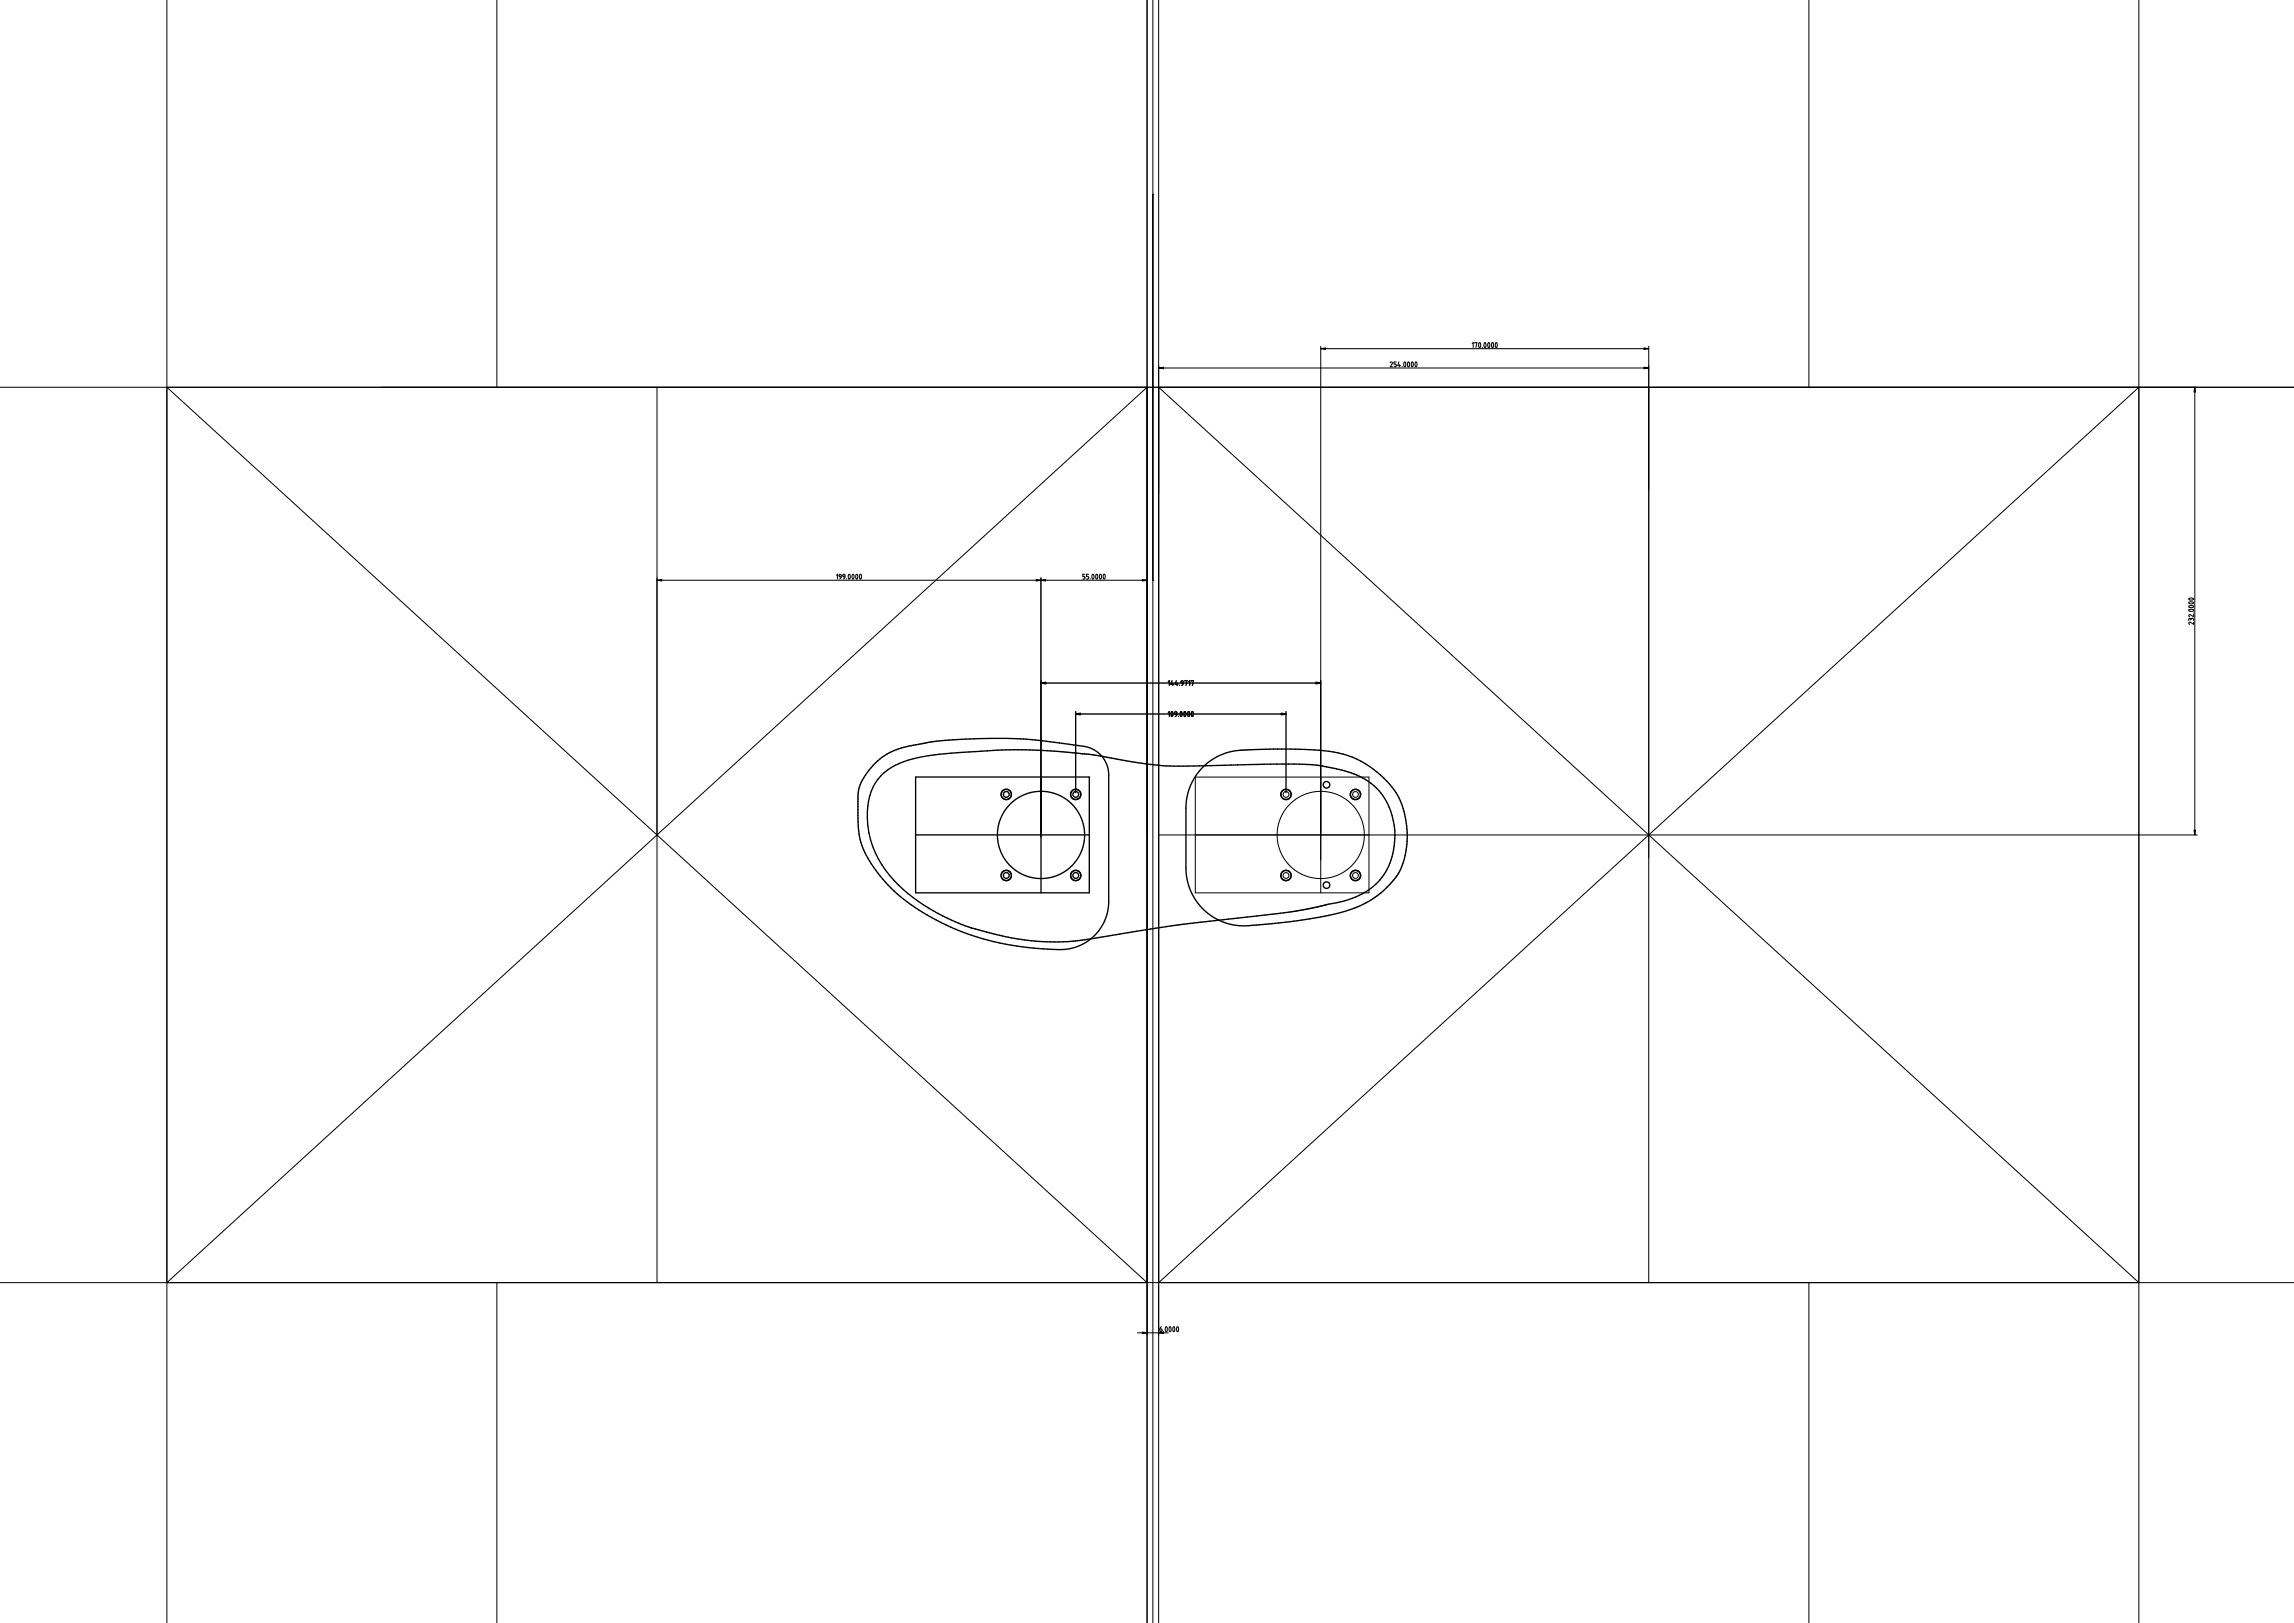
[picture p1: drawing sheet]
<svg xmlns="http://www.w3.org/2000/svg" width="1189mm" height="841mm" viewBox="0 0 1189 841" stroke-linecap="round" stroke-linejoin="round" font-family="sans-serif">
<g fill="#000">
<circle cx="597" cy="101" r=".3"/>
<circle cx="597" cy="301" r=".3"/>
</g>
<g fill="none" stroke="#000" stroke-width=".52">
<path d="M86 0v841M257 0v201M594 0v841M597 0v841M600 0v841M937 0v201M1108 0v841M684 179v284M763 178v2M764 178h1v2M767 178v1v1l-1-1zM768 180h.1"/>
<path d="M769 178h1v1v1l-1-1zM771 178l1 1v1l-1-1zM773 178l1 1v1l-1-1zM775 178l1 1-1 1v-1zM854 179v486M600 191h254M684 181h170M721 188h1l-1 2h1M724 188h-2v1h2l-1 1h-1M725 188l-1 2h2M725 189v1M727 190h.1"/>
<path d="M728 188h1l-1 2-1-1zM730 188h1l-1 2-1-1zM732 188v2l-1-1zM734 188v1v1l-1-1zM0 201h1189M86 201l508 464M340 201v464M594 201l-508 464M600 201l508 464M1108 201l-508 464M1137 201v232M433 298h1v2"/>
<path d="M435 298h1v1h-1zM436 299l-1 1M437 298h1v1h-1zM438 299l-1 1M439 300h.1M440 298l1 1-1 1v-1zM442 298l1 1-1 1v-1zM444 298l1 1-1 1-1-1zM446 298v2l-1-1zM539 299v135M562 298h-1v1h1v1h-1M564 298h-1v1h1v1h-1"/>
<path d="M565 300h.1M566 298l1 1-1 1v-1zM568 298l1 1-1 1v-1zM570 298h1v1l-1 1v-1zM572 298h1l-1 2v-1zM340 301h254M1134 312h2h1l-2 1zM1134 310h2h1l-2 1zM1134 316h2h1l-2 1zM1134 314h2h1l-2 1h-1zM1137 318h.1M1137 318v2l-2-1v1"/>
<path d="M1135 321l-1 1M1135 321l2-1v2M1135 321h.1M1137 322v1l-2-1v1M619 403h90v60h-90zM600 433h539M0 665h1189M257 665v176M937 665v176M589 691h16M601 689h1v1h-1zM602 688l-1 1"/>
<path d="M603 690h.1M604 688h1l-1 2v-1zM606 688h1l-1 2v-1zM608 688h1l-1 2v-1zM610 688h1l-1 2v-1z"/>
<circle cx="666" cy="412" r="1.5"/>
<circle cx="702" cy="412" r="1.5"/>
<circle cx="684" cy="433" r="23"/>
<circle cx="666" cy="454" r="1.5"/>
<circle cx="702" cy="454" r="1.5"/>
</g>
<path d="M600 191l3-1v1zM684 181l3-1v1zM852 190l2 1h-2zM852 180l2 1h-2zM1137 201l1 2h-1zM340 301l3-1v1zM539 301l3-1v1zM537 300l2 1h-2zM592 300l2 1h-2zM1137 430h1l-1 3zM592 690l2 1h-2zM600 691l3-1v1z" fill="#000" stroke="#000" stroke-width=".52"/>
<g fill="none" stroke="#000" stroke-width=".7">
<path d="M539 354h145M539 353v79M605 353h1v2M607 353v2h1M608 354v1M610 353l-1 2h1M610 354v1M611 355h.1M613 354h-1l1-1v1l-1 1M614 353h1v2M616 353h1v2M617 353h2l-1 2"/>
<path d="M684 353v79M557 369v42M557 370h109M605 369h1v2M607 369l1 1-1 1v-1zM609 369h1v1h-1zM610 370l-1 1M611 371h.1M612 369l1 1-1 1v-1zM614 369l1 1-1 1v-1zM616 369l1 1-1 1-1-1zM618 369v1v1l-1-1z"/>
<path d="M666 369v42M454 395a45 45 0 0 1 26-10l3-1a297 297 0 0 1 47-1l19 2 16 2 3 2 3 3 2 3 1 4 1 69-1 6-4 7-5 6-7 4-8 1a132 132 0 0 1-87-30 52 52 0 0 1-18-33v-16a25 25 0 0 1 9-18zM623 398l6-5 6-3 5-1h8a210 210 0 0 1 48 2 44 44 0 0 1 33 34 36 36 0 0 1-11 35 58 58 0 0 1-33 15l-26 4-17 1-6-2-6-2-4-3-5-4-4-7-2-8v-36v-6l2-5 3-5zM457 402a45 45 0 0 1 27-11l25-2a249 249 0 0 1 43 1l14 1 15 3a158 158 0 0 0 38 3h16a302 302 0 0 1 51 0 47 47 0 0 1 29 13 37 37 0 0 1-3 49 63 63 0 0 1-27 10l-16 4-59 6-42 7a124 124 0 0 1-60-4 96 96 0 0 1-49-31 44 44 0 0 1-6-43zM475 403h90v60h-90zM540 403v60M475 433h90"/>
<circle cx="521" cy="412" r="2.6"/>
<circle cx="522" cy="412" r="2.6"/>
<circle cx="522" cy="412" r="1.5"/>
<circle cx="557" cy="412" r="2.6"/>
<circle cx="558" cy="412" r="2.7"/>
<circle cx="558" cy="412" r="1.5"/>
<circle cx="666" cy="412" r="2.6"/>
<circle cx="687" cy="407" r="1.7"/>
<circle cx="702" cy="412" r="2.6"/>
<circle cx="540" cy="433" r="23"/>
<circle cx="521" cy="454" r="2.6"/>
<circle cx="522" cy="454" r="2.6"/>
<circle cx="522" cy="454" r="1.5"/>
<circle cx="557" cy="454" r="2.6"/>
<circle cx="558" cy="454" r="2.7"/>
<circle cx="558" cy="454" r="1.5"/>
<circle cx="666" cy="454" r="2.6"/>
<circle cx="687" cy="459" r="1.7"/>
<circle cx="702" cy="454" r="2.6"/>
</g>
<path d="M539 354h3zM682 354h2h-2zM557 370h3zM664 370h2h-2z" fill="#000" stroke="#000" stroke-width=".7"/>
</svg>
